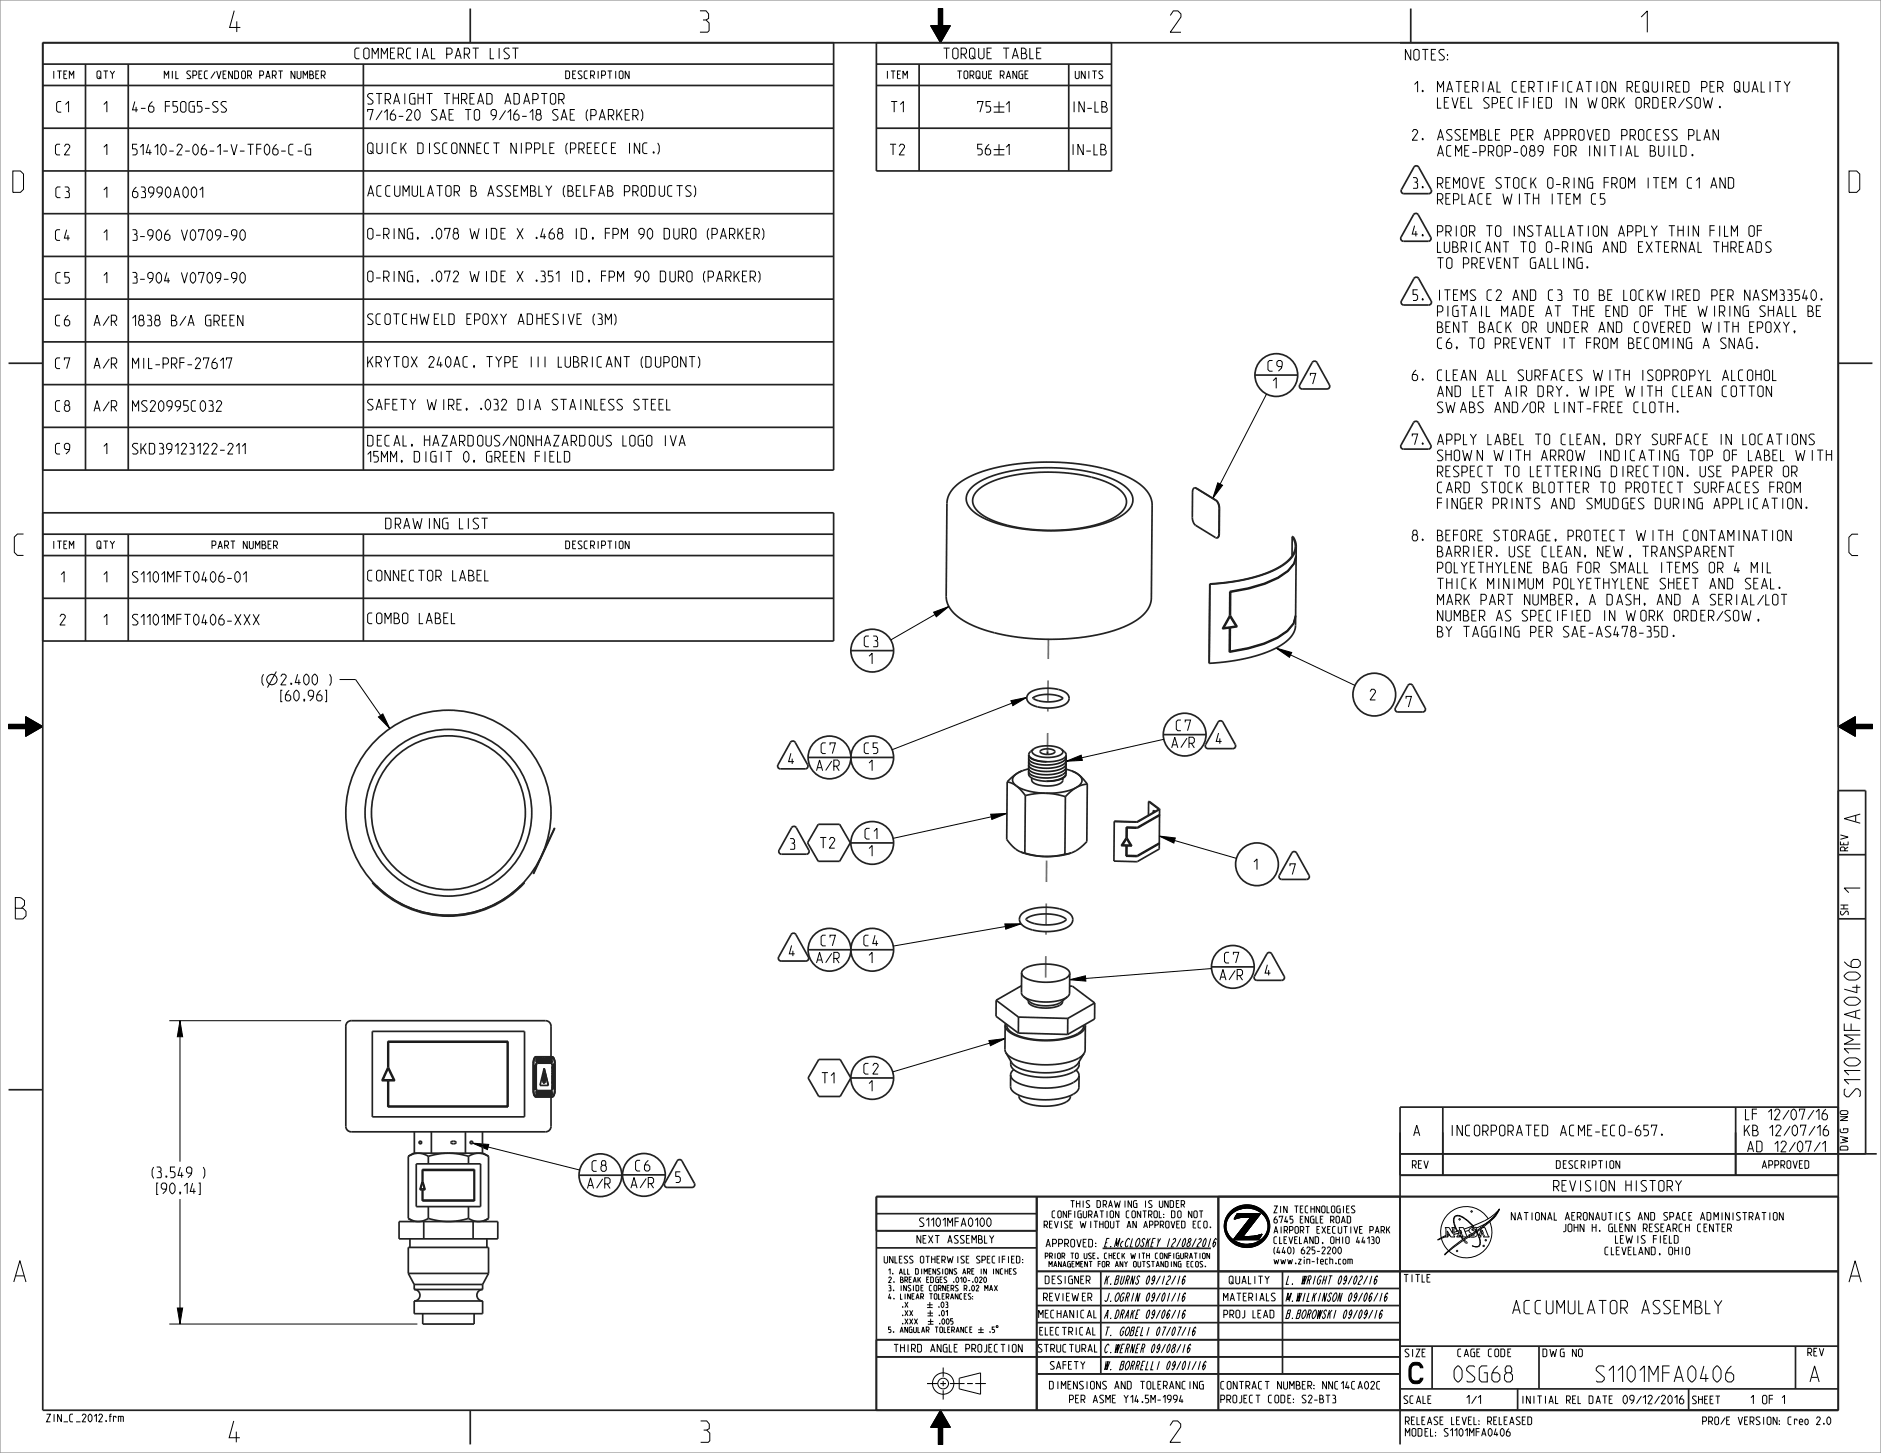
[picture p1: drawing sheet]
<svg xmlns="http://www.w3.org/2000/svg" width="559mm" height="432mm" viewBox="0 0 559 432" stroke-linecap="round" stroke-linejoin="round" font-family="sans-serif">
<defs><g id="words">
<g font-size="8.3">
<text x="68.2" y="9.5">4</text>
<text x="207.9" y="9.6">3</text>
<text x="347.7" y="9.6">2</text>
<text x="487.6" y="9.6">1</text>
<text x="3.8" y="57.2">D</text>
<text x="549.3" y="57.2">D</text>
<text x="4.3" y="165.1">C</text>
<text x="549.3" y="165.1">C</text>
<text x="4.6" y="273.1">B</text>
<text x="4.1" y="381">A</text>
<text x="549.3" y="381">A</text>
<text x="418.6" y="411.2">C</text>
<text x="68.1" y="428.6">4</text>
<text x="208.1" y="428.6">3</text>
<text x="347.6" y="428.6">2</text>
</g>
<g font-size="6.2">
<text x="552.6" y="244.3" transform="rotate(-90 552.6 244.3)">A</text>
<text x="552.6" y="265.8" transform="rotate(-90 552.6 265.8)">1</text>
<text x="552.6" y="328.3" transform="rotate(-90 552.6 328.3)">S1101MFA0406</text>
<text x="432" y="410.7">0SG68</text>
<text x="473" y="410.7">S1101MFA0406</text>
<text x="537.9" y="410.7">A</text>
</g>
<text font-size="5.2" x="450.1" y="390.4">ACCUMULATOR ASSEMBLY</text>
<g font-size="4.1">
<text x="105.4" y="17.5">COMMERCIAL PART LIST</text>
<text x="280.4" y="17.5">TORQUE TABLE</text>
<text x="417.5" y="17.9">NOTES:</text>
<text x="418.9" y="27.4">1.</text>
<text x="427" y="27.4">MATERIAL CERTIFICATION REQUIRED PER QUALITY</text>
<text x="16.9" y="33.3">C1</text>
<text x="30.5" y="33.3">1</text>
<text x="39.4" y="33.3">4-6 F5OG5-SS</text>
<text x="109.2" y="31">STRAIGHT THREAD ADAPTOR</text>
<text x="109.2" y="35.7">7/16-20 SAE TO 9/16-18 SAE (PARKER)</text>
<text x="264.2" y="33.3">T1</text>
<text x="317.7" y="33.3">IN-LB</text>
<text x="427" y="32.1">LEVEL SPECIFIED IN WORK ORDER/SOW.</text>
<text x="418.9" y="41.7">2.</text>
<text x="427" y="41.7">ASSEMBLE PER APPROVED PROCESS PLAN</text>
<text x="16.6" y="46">C2</text>
<text x="30.5" y="46">1</text>
<text x="39.4" y="46">51410-2-06-1-V-TF06-C-G</text>
<text x="109.2" y="45.6">QUICK DISCONNECT NIPPLE (PREECE INC.)</text>
<text x="264.2" y="46">T2</text>
<text x="317.7" y="46">IN-LB</text>
<text x="427" y="46.4">ACME-PROP-089 FOR INITIAL BUILD.</text>
<text x="16.7" y="58.7">C3</text>
<text x="30.5" y="58.7">1</text>
<text x="39.4" y="58.7">63990A001</text>
<text x="109.2" y="58.3">ACCUMULATOR B ASSEMBLY (BELFAB PRODUCTS)</text>
<text x="418.9" y="56">3.</text>
<text x="427" y="56">REMOVE STOCK O-RING FROM ITEM C1 AND</text>
<text x="427" y="60.7">REPLACE WITH ITEM C5</text>
<text x="16.6" y="71.4">C4</text>
<text x="30.5" y="71.4">1</text>
<text x="39.4" y="71.4">3-906 V0709-90</text>
<text x="109.2" y="71">O-RING, .078 WIDE X .468 ID, FPM 90 DURO (PARKER)</text>
<text x="418.9" y="70.2">4.</text>
<text x="427" y="70.2">PRIOR TO INSTALLATION APPLY THIN FILM OF</text>
<text x="427" y="75">LUBRICANT TO O-RING AND EXTERNAL THREADS</text>
<text x="109.2" y="83.7">O-RING, .072 WIDE X .351 ID, FPM 90 DURO (PARKER)</text>
<text x="427" y="79.8">TO PREVENT GALLING.</text>
<text x="16.7" y="84.1">C5</text>
<text x="30.5" y="84.1">1</text>
<text x="39.4" y="84.1">3-904 V0709-90</text>
<text x="418.9" y="89.3">5.</text>
<text x="427" y="89.3">ITEMS C2 AND C3 TO BE LOCKWIRED PER NASM33540.</text>
<text x="427" y="94.1">PIGTAIL MADE AT THE END OF THE WIRING SHALL BE</text>
<text x="16.6" y="96.8">C6</text>
<text x="28" y="96.8">A/R</text>
<text x="39.4" y="96.8">1838 B/A GREEN</text>
<text x="109.2" y="96.4">SCOTCHWELD EPOXY ADHESIVE (3M)</text>
<text x="427" y="98.8">BENT BACK OR UNDER AND COVERED WITH EPOXY,</text>
<text x="427" y="103.6">C6, TO PREVENT IT FROM BECOMING A SNAG.</text>
<text x="16.6" y="109.5">C7</text>
<text x="28" y="109.5">A/R</text>
<text x="39.4" y="109.5">MIL-PRF-27617</text>
<text x="109.2" y="109.1">KRYTOX 240AC, TYPE III LUBRICANT (DUPONT)</text>
<text x="376.7" y="110.3">C9</text>
<text x="418.9" y="113.1">6.</text>
<text x="427" y="113.1">CLEAN ALL SURFACES WITH ISOPROPYL ALCOHOL</text>
<text x="378.2" y="115.4">1</text>
<text x="389.3" y="114.1">7</text>
<text x="427" y="117.9">AND LET AIR DRY. WIPE WITH CLEAN COTTON</text>
<text x="16.6" y="122.2">C8</text>
<text x="28" y="122.2">A/R</text>
<text x="39.4" y="122.2">MS20995C032</text>
<text x="109.2" y="121.8">SAFETY WIRE, .032 DIA STAINLESS STEEL</text>
<text x="427" y="122.6">SWABS AND/OR LINT-FREE CLOTH.</text>
<text x="16.6" y="134.9">C9</text>
<text x="30.5" y="134.9">1</text>
<text x="39.4" y="134.9">SKD39123122-211</text>
<text x="109.2" y="132.6">DECAL, HAZARDOUS/NONHAZARDOUS LOGO IVA</text>
<text x="109.2" y="137.3">15MM, DIGIT 0, GREEN FIELD</text>
<text x="418.9" y="132.2">7.</text>
<text x="427" y="132.2">APPLY LABEL TO CLEAN, DRY SURFACE IN LOCATIONS</text>
<text x="427" y="136.9">SHOWN WITH ARROW INDICATING TOP OF LABEL WITH</text>
<text x="427" y="141.7">RESPECT TO LETTERING DIRECTION. USE PAPER OR</text>
<text x="427" y="146.4">CARD STOCK BLOTTER TO PROTECT SURFACES FROM</text>
<text x="427" y="151.2">FINGER PRINTS AND SMUDGES DURING APPLICATION.</text>
<text x="115.3" y="157.2">DRAWING LIST</text>
<text x="418.9" y="160.7">8.</text>
<text x="427" y="160.7">BEFORE STORAGE, PROTECT WITH CONTAMINATION</text>
<text x="427" y="165.5">BARRIER. USE CLEAN, NEW, TRANSPARENT</text>
<text x="17.8" y="173">1</text>
<text x="30.5" y="173">1</text>
<text x="39.4" y="173">S1101MFT0406-01</text>
<text x="109.2" y="172.6">CONNECTOR LABEL</text>
<text x="427" y="170.3">POLYETHYLENE BAG FOR SMALL ITEMS OR 4 MIL</text>
<text x="427" y="175">THICK MINIMUM POLYETHYLENE SHEET AND SEAL.</text>
<text x="427" y="179.8">MARK PART NUMBER, A DASH, AND A SERIAL/LOT</text>
<text x="17.8" y="185.7">2</text>
<text x="30.5" y="185.7">1</text>
<text x="39.4" y="185.7">S1101MFT0406-XXX</text>
<text x="109.2" y="185.3">COMBO LABEL</text>
<text x="427" y="184.5">NUMBER AS SPECIFIED IN WORK ORDER/SOW,</text>
<text x="427" y="189.3">BY TAGGING PER SAE-AS478-35D.</text>
<text x="256.8" y="192.2">C3</text>
<text x="258.2" y="197.3">1</text>
<text x="83.4" y="203.5">2.400 )</text>
<text x="83.4" y="208.3">[60,96]</text>
<text x="407" y="208">2</text>
<text x="417.7" y="210.1">7</text>
<text x="349.5" y="217.2">C7</text>
<text x="361.3" y="221">4</text>
<text x="234.3" y="227">4</text>
<text x="243.9" y="223.9">C7</text>
<text x="256.8" y="223.9">C5</text>
<text x="348.1" y="222.3">A/R</text>
<text x="242.6" y="229">A/R</text>
<text x="258.2" y="229">1</text>
<text x="257" y="249.3">C1</text>
<text x="234.7" y="252.4">3</text>
<text x="243.7" y="252.1">T2</text>
<text x="258.2" y="254.4">1</text>
<text x="372.5" y="258.4">1</text>
<text x="383.2" y="259.9">7</text>
<text x="243.9" y="281.1">C7</text>
<text x="256.6" y="281.1">C4</text>
<text x="234.5" y="284.1">4</text>
<text x="242.6" y="286.2">A/R</text>
<text x="258.2" y="286.2">1</text>
<text x="363.8" y="286.2">C7</text>
<text x="362.4" y="291.3">A/R</text>
<text x="375.8" y="289.9">4</text>
<text x="244.2" y="321.9">T1</text>
<text x="256.6" y="319.2">C2</text>
<text x="258.2" y="324.3">1</text>
<text x="517.2" y="332.8">LF 12/07/16</text>
<text x="419.8" y="337.5">A</text>
<text x="430.2" y="337.5">INCORPORATED ACME-ECO-657.</text>
<text x="517.2" y="337.5">KB 12/07/16</text>
<text x="188.8" y="348">C6</text>
<text x="518.5" y="342.3">AD 12/07/1</text>
<text x="45.2" y="350">(3.549 )</text>
<text x="174.5" y="353.2">A/R</text>
<text x="175.9" y="348.1">C8</text>
<text x="187.4" y="353.1">A/R</text>
<text x="200.7" y="351.4">5</text>
<text x="461.2" y="354">REVISION HISTORY</text>
<text x="46.6" y="354.8">[90,14]</text>
</g>
<g font-size="3.4">
<text x="327.7" y="370.6">E.McCLOSKEY 12/08/2016</text>
<text x="327.7" y="381.7">K.BURNS 09/12/16</text>
<text x="381.7" y="381.7">L. WRIGHT 09/02/16</text>
<text x="327.7" y="386.8">J.OGRIN 09/01/16</text>
<text x="381.7" y="386.8">M.WILKINSON 09/06/16</text>
<text x="327.7" y="391.8">A.DRAKE 09/06/16</text>
<text x="381.7" y="391.8">B.BOROWSKI 09/09/16</text>
<text x="327.7" y="402">C.WERNER 09/08/16</text>
<text x="327.7" y="396.9">T. GOBELI 07/07/16</text>
<text x="327.7" y="407.1">W. BORRELLI 09/01/16</text>
</g>
<g font-size="3.3">
<text x="272.3" y="364.5">S1101MFA0100</text>
<text x="435.2" y="417.2">1/1</text>
<text x="519.9" y="417.2">1 OF 1</text>
</g>
<g font-size="3">
<text x="15.5" y="23.4">ITEM</text>
<text x="29.1" y="23.4">QTY</text>
<text x="49" y="23.4">MIL SPEC/VENDOR PART NUMBER</text>
<text x="168" y="23.4">DESCRIPTION</text>
<text x="263.1" y="23.4">ITEM</text>
<text x="284.6" y="23.4">TORQUE RANGE</text>
<text x="319.4" y="23.4">UNITS</text>
<text x="15.5" y="163.1">ITEM</text>
<text x="29.1" y="163.1">QTY</text>
<text x="63.2" y="163.1">PART NUMBER</text>
<text x="168" y="163.1">DESCRIPTION</text>
<text x="549" y="252.9" transform="rotate(-90 549 252.9)">REV</text>
<text x="549.1" y="271.9" transform="rotate(-90 549.1 271.9)">SH</text>
<text x="549" y="341.8" transform="rotate(-90 549 341.8)">DWG NO</text>
<text x="419.6" y="347.2">REV</text>
<text x="462.3" y="347.2">DESCRIPTION</text>
<text x="523.8" y="347.2">APPROVED</text>
<text x="449" y="362.6">NATIONAL AERONAUTICS AND SPACE ADMINISTRATION</text>
<text x="272.6" y="369.5">NEXT ASSEMBLY</text>
<text x="310.7" y="370.6">APPROVED:</text>
<text x="464.4" y="366">JOHN H. GLENN RESEARCH CENTER</text>
<text x="479.9" y="369.5">LEWIS FIELD</text>
<text x="476.8" y="372.9">CLEVELAND, OHIO</text>
<text x="311.3" y="381.5">DESIGNER</text>
<text x="365.2" y="381.5">QUALITY</text>
<text x="417.1" y="381">TITLE</text>
<text x="311.3" y="386.6">REVIEWER</text>
<text x="363.5" y="386.6">MATERIALS</text>
<text x="309.7" y="391.7">MECHANICAL</text>
<text x="364.4" y="391.7">PROJ LEAD</text>
<text x="265.6" y="401.8">THIRD ANGLE PROJECTION</text>
<text x="309.7" y="396.8">ELECTRICAL</text>
<text x="309.7" y="401.8">STRUCTURAL</text>
<text x="312.8" y="406.9">SAFETY</text>
<text x="417.2" y="403.2">SIZE</text>
<text x="433.3" y="403.2">CAGE CODE</text>
<text x="458.4" y="403.2">DWG NO</text>
<text x="537.1" y="403">REV</text>
<text x="311.8" y="412.8">DIMENSIONS AND TOLERANCING</text>
<text x="362.7" y="412.8">CONTRACT NUMBER: NNC14CA02C</text>
<text x="317.1" y="416.9">PER ASME Y14.5M-1994</text>
<text x="362.7" y="416.9">PROJECT CODE: S2-BT3</text>
<text x="417.1" y="417.1">SCALE</text>
<text x="452" y="417.1">INITIAL REL DATE 09/12/2016</text>
<text x="502.8" y="417.2">SHEET</text>
<text x="13.8" y="422.5">ZIN_C_2012.frm</text>
<text x="417.5" y="423.4">RELEASE LEVEL:RELEASED</text>
<text x="504.4" y="423.4">PRO/E VERSION: Creo 2.0</text>
<text x="417.5" y="426.8">MODEL: S1101MFA0406</text>
</g>
<g font-size="2.6">
<text x="318.6" y="358.8">THIS DRAWING IS UNDER</text>
<text x="310.7" y="364.9">REVISE WITHOUT AN APPROVED ECO.</text>
<text x="312.3" y="361.9">CONFIGURATION CONTROL: DO NOT</text>
<text x="378.5" y="360.4">ZIN TECHNOLOGIES</text>
<text x="378.5" y="363.5">6745 ENGLE ROAD</text>
<text x="378.5" y="366.5">AIRPORT EXECUTIVE PARK</text>
<text x="378.5" y="369.6">CLEVELAND, OHIO 44130</text>
<text x="262.7" y="375.3">UNLESS OTHERWISE SPECIFIED:</text>
<text x="378.5" y="372.6">(440) 625-2200</text>
<text x="378.5" y="375.7">www.zin-tech.com</text>
</g>
<g font-size="2.1">
<text x="315.3" y="374">PRIOR TO USE, CHECK WITH CONFIGURATION</text>
<text x="316.3" y="376.5">MANAGEMENT FOR ANY OUTSTANDING ECOS.</text>
<text x="264" y="378.7">1. ALL DIMENSIONS ARE IN INCHES</text>
<text x="264" y="381.2">2. BREAK EDGES .010-.020</text>
<text x="264" y="383.6">3. INSIDE CORNERS R.02 MAX</text>
<text x="264" y="386.1">4. LINEAR TOLERANCES:</text>
<text x="267.8" y="388.6">.X</text>
<text x="267.8" y="391.1">.XX</text>
<text x="267.8" y="393.5">.XXX</text>
<text x="293.8" y="396">.5</text>
</g>
</g></defs>
<g fill="none" stroke="#000" stroke-width=".3">
<path d="M278.8 2.5h1.2v5.1h2.3l-2.9 5.1-2.9-5.1h2.3zM290.4 30.8v-.6h1.6l-.9 3.1M294.3 30.2h-1.4v1.3h.9l.5 .5v.9l-.5 .4h-.9M295.2 31.8h3.2M295.2 33.3h3.2M296.8 30.2v3.1M298.9 31.1l.9-.9v3.1M291.8 42.9h-1.4v1.3h.9l.5 .5v.9l-.5 .4h-.9M293.8 42.9l-.6 .6-.5 .9v1.2l.5 .4h.6l.5-.4v-.9l-.5-.5h-.9M295.2 44.4h3.2M295.2 46h3.2M296.8 42.9v3.1"/>
<path d="M298.9 43.8l.9-.9v3.1M531.6 95.6l-.9 1.4M533 98.4h.2l-.1 .3zM533.2 98.5l-.2 .5M376.3 117.1l-16 31M526.3 114.7v3.2l-1.6-3.2v3.2M540.7 133.7v3.2M542.5 133.7v3.2M542.5 135.1h1.6M544.1 133.7v3.2M361.8 143.5l1.4 .7-2.9 3.9zM82.1 199.6l-2.7 4.7"/>
<path d="M277.4 181.9l4.5-1.7-3.7 3.1zM281.9 180.2l-17.3 10M379.1 192.6l4.6 1.3-.6 1.4zM379.1 192.6l23.4 11.1M522.3 184.1l.2 .1-.1 .2zM522.5 184.2l-.2 .6M2.5 215.3h5.1v-2.3l5.1 2.9-5.1 2.9v-2.3h-5.1zM78.3 200.4l-.5 .9v1.6l.5 .9M100.9 201.9h4.7l10.2 14.6M112.4 213.1l1.3-.9 2.1 4.3zM300.3 208.2l4.7-1-4.1 2.5zM305 207.2l-40 15.6"/>
<path d="M345.7 219.7l-29 6.5M546.1 215.9l5.1-2.9v2.3h5.1v1.2h-5.1v2.3zM316.7 226.2l4.5-1.8 .3 1.6zM294.3 242l4.8-.3-4.4 1.8zM299.1 241.7l-33.8 7.4M344.4 248.5l4.8 .5-.5 1.5zM344.4 248.5l22.9 6.6M298.5 274.6l4.8-.1-4.5 1.6zM303.3 274.5l-37.9 6.7M317.8 291.2l4.7-1.2 .1 1.6zM359.9 287.8l-42.1 3.4M50.3 303.3h51"/>
<path d="M53.5 303.3l.8 4.8h-1.6zM53.5 303.3v41.9M293.8 309.2l4.8-.6-4.4 2.2zM298.6 308.6l-33.4 9.9M140.4 339.7l4.8 .4-.4 1.5zM140.4 339.7l31.8 8M547 330.1h1.6l.4 .3v.5l-.4 .3h-1.6l-.3-.3v-.5zM53.5 356.3v37.2M366.2 359.4a6.7 6.7 0 0 1 7.5-.7 6.7 6.7 0 0 1 3.4 6.6 1.72 1.72 0 0 1-1.2 1.8 5.1 5.1 0 0 0-3.2-7.7 11.8 11.8 0 0 0-6.5 0zM445.5 359.3a17.2 17.2 0 0 1-7.9 5M445.5 359.3a12 12 0 0 1-6.9 5.7M445.5 359.3a21.6 21.6 0 0 1-6.9 6.5"/>
<path d="M445.5 359.3a10.3 10.3 0 0 1-4.1 4.8l-2.6 2M310.5 373.3h.6l.3-.2v-.5l-.3-.2h-.6v1.6M311.6 376.5v-1.6l.5 .9 .5-.9v1.6M311.8 373.3h.6l.2-.2v-.5l-.2-.2h-.6v1.6M312.2 373.3l.4 .7M313 376.5l.5-1.6 .5 1.6M313.2 376.1h.6M313.4 372.4v1.6M314.2 372.6l.2-.2 .6 .2v1.2l-.2 .2-.6-.2zM315.3 374.9v1.6l-.8-1.6v1.6M354.5 374.9h-.5l-.2 .2v1.2l.2 .2h.5M355.4 374.9l.6 .2v1.2l-.2 .2-.6-.2v-1.2z"/>
<path d="M356.5 372.4v1.6M357.2 372.6l.3-.2 .6 .2v1.2l-.3 .2-.6-.2zM357.3 375l-.6-.1-.2 .2v.2l.8 .8-.2 .4-.6-.1M358.1 376.2v.2zM359.3 372.4v1.6l-.8-1.6v1.6M363.7 364.4l.5-.4 .1 1.2 .5 1.5-.4 .5-.5-1.4zM364.1 362.1l1-.4-.6 1.1-.3 1.2-.5 .4zM364.4 367.2l.4-.5 1.1 1.4-.4 .6zM364.9 360.8l1.7-.6-1.5 1.5-1 .4zM365.4 360.2a6.7 6.7 0 0 1 8-1.5 6.7 6.7 0 0 1 3.6 7.2 6.8 6.8 0 0 1-7.6 4.8 6.8 6.8 0 0 1-5.7-6.9 6.2 6.2 0 0 1 1.7-3.6zM365.5 360.1l.7-.7 3.8-.4a6.8 6.8 0 0 0-3.4 1.2l-1.7 .6zM365.8 360.8l.2-.2a6.4 6.4 0 0 1 10.7 3.5l-.1 1.3-.5 1.3-1.7 1.8a6.4 6.4 0 0 1-10.2-3.8l.4-2.1z"/>
<path d="M365.9 368.1l2.3 1.3-1.1 .5-1.6-1.2zM366.5 368.3v.1M366.5 368.4h7.5zM366.5 368.4h7.4zM366.5 368.4h7.4M366.7 362.2v.1M366.8 362h.1M366.9 361.7h2l-2.2 .6zM366.9 361.7h2zM366.9 361.7h.1M367 361.7h3.2zM367 361.7h.1"/>
<path d="M367.1 369.9l1.1-.5a18.1 18.1 0 0 0 5.7 .5 7.2 7.2 0 0 1-6.8 0zM367.1 367.5h3.8l3.8-.4-.7 1.3h-7.5zM367.1 367.5h2.2zM367.1 367.5h.1M367.2 367.4h2.1zM367.2 367.4h.1M367.4 367.1h.1M367.4 360.8h7l-1.2 1.5h-2.1l.4-.6h-4.5zM367.5 360.8h6.9zM367.5 360.8h6.9M367.5 360.8h.1M367.5 360.8l-.8 1.4"/>
<path d="M367.7 366.8h.1M367.8 362l-1.1 .3M367.8 362h.1M368.9 361.7l-1.1 .3M368.9 361.7h.1M369.3 367.4v.1M369.3 367.4h.1M369.3 367.5h.1M369.3 367.5h1.6M369.5 367.1h.1M369.7 366.8h.1M370.2 361.7h-1.3"/>
<path d="M370.2 361.7h.1M370.2 361.7h1.3M370.9 367.5h.1M370.9 369.8a6.3 6.3 0 0 0 5-2.7l.9-.4-.5 .9a6.6 6.6 0 0 1-2.4 2.3zM371.1 362.3h2.1l-3.9 5.1h-2.1zM371.1 362.3h.1M371.4 362h.1M371.5 361.7h.1M371.6 361.7l-5.1 6.6M372.4 367.4l-1.5 .1M372.4 367.4h.1M373.2 362.3h.1"/>
<path d="M373.5 362h.1M373.6 361.7h.1M373.7 361.7h.1M373.8 367.1l-1.4 .3M373.8 367.1l1.1-.2-.2 .2zM373.8 367.1h.1M374 368.4h-.1M374 368.3h.1M374.4 360.8l-5.1 6.6M374.4 360.8h.1M374.5 367.5h.1M374.6 367.4l-.1 .1"/>
<path d="M374.6 367.4h.1M374.6 366.9h.3zM374.6 366.9l.3-.1zM374.9 366.8h.1M374.7 367.1h.1M374.8 366.8h.1M374.8 366.8l-1 .3M374.9 366.8l-.9 1.6M377.1 379.2l-.7 1M428.2 368l1 2.3 1.1 1.4M429.3 364.8h1.2l1 1.7v-1.4l-.2-.3h.9l-.3 .3v2.2l.3 .3h-1.2l-1.1-1.8v1.5l.3 .3h-1l.4-.3v-2.2zM429.6 367.1l-2.5 1.3 2.2-.8"/>
<path d="M430.5 366.7l-.6 .3M430.7 367.1l-.7 .2M431.5 366.4h-.1M432.6 371.8l.3-.3 .3 .3-.3 .3zM433 365.9a4.6 4.6 0 0 1-.8-4.3 2.92 2.92 0 0 1 3.5 1l2.1 2.2a.98 .98 0 0 0-1.4 .6 .98 .98 0 0 0 .9 1.2M433.3 366.5l-1.4 .3M433.3 362.4l.3-.3 .3 .3-.3 .3zM433.5 365.8l-1.6 .4M433.5 367l-.1 .3 .2 .3h-.9l.3-.3 .7-2.2-.3-.3h1.4l1.1 2.7M433.5 367h.1M433.5 367l1.1 1.3M433.9 365.5l.4 1h-.7z"/>
<path d="M433.9 365.6h.1M434.2 366.3l-.5 .1M435 368.5l.8 .7v.3l-.4-.2-.6-.7M435.3 362.2l1.4 1.2 1.3 1.4 .5-.1 .1 .8-.2-.1 1 1.9 .6-2.1M435.3 362.2a2.32 2.32 0 0 0-3.3-.5l-.2 1.6 1.1 2.6M435.3 362.2h.1M435.8 367.6h-1.5l.3-.3-.1-.3h-.8l1 1.2M436.4 365.6l-1.2 .4M436.7 367.1l-.3-.2v.3M436.9 360l.3-.3 .3 .3-.3 .3zM437.5 364.3l-2.6 1M437.7 366.8l.2 .2-.1 .2h-.8"/>
<path d="M437.9 365.2l-.6 .2M438.5 365.9l-5.7 3.7-3.6 3.1v.3l1.3-1.2M438.6 366.2a.97 .97 0 0 1 0 1.2 .97 .97 0 0 1-1.1 .3l-.7-.2-.3 .3v-.2M438.7 366.1l-5 3.2-3.2 2.5M440 364.8l-.1 .1M440.3 365.5l.4 1h-.7zM440.5 364.8h.6l1 2.5 .3 .3h-1.7l.3-.3-.1-.3h-1l-.1 .3 .2 .3h-.5l.2 .9a1.42 1.42 0 0 1-.3 1.8 1.42 1.42 0 0 1-1.8 0l-.3-.1a1.45 1.45 0 0 0 2.3-.5l-.1-1.5-.2-.6h-.2l.2-.2-.6-1.3a.89 .89 0 0 0-1.4-.8l.1 .3 .9 .4M440.8 370l.3 .3-.3 .3-.3-.3zM441.4 368.3l.3 .3-.3 .3-.3-.3zM442.1 362.2a7.6 7.6 0 0 0-9.4-3.1 7.6 7.6 0 0 0-4.5 8.7M442.6 363.1a7.6 7.6 0 0 1-2.6 9.3 7.6 7.6 0 0 1-9.5-.6M50.3 393.5h73.7"/>
<path d="M52.7 388.7h1.6l-.8 4.8zM264.7 394.4h-.7v.7h.4l.3 .2v.5l-.3 .2h-.4M265.4 395.7l.1 .2zM267.4 396l.5-1.6 .4 1.6M267.5 395.5h.7M269.6 394.4v1.6l-.8-1.6v1.6M270.9 394.4h-.6l-.2 .2v1.2l.2 .2h.6v-.9h-.3M271.4 394.4v1.4l.2 .2 .6-.2v-1.4M272.7 394.4v1.6h.6M273.8 396l.4-1.6 .5 1.6M273.9 395.5h.6M275.2 395.3h.6l.2-.2v-.5l-.2-.2h-.6v1.6"/>
<path d="M275.4 387.8h1.7M275.4 388.6h1.7M275.5 390.2h1.7M275.5 391.1h1.7M275.5 395.3l.5 .7M275.6 392.7h1.7M275.6 393.5h1.7M276.2 386.9v1.7M276.4 389.4v1.7M276.5 391.9v1.6M277.8 394.4h.9M278.2 394.4v1.6"/>
<path d="M278.9 388.3l.1 .2zM279 390.8l.1 .2zM279.1 393.3l.1 .2zM279.2 394.6l.2-.2 .6 .2v1.2l-.2 .2-.6-.2zM279.7 387.2l.4-.3 .3 .5v.7l-.3 .5-.5-.5zM279.9 392.1l.4-.2 .3 .5v.7l-.3 .4-.5-.4zM280.1 389.4l.4 .5v.7l-.3 .5-.5-.5v-.7zM280.5 394.4v1.6h.6M280.9 386.9h.4l.2 .3-.2 .4M281 389.9l.5-.5v1.7M281.1 387.6l.5 .3v.6l-.7 .1M281.2 392.1l.4-.2 .3 .5v.7l-.3 .4-.5-.4z"/>
<path d="M281.5 395.1h.5M282.3 394.4h-.8v1.6h.8M282.7 395.3h.6l.2-.2v-.5l-.2-.2h-.6v1.6M283.1 395.3l.4 .7M283.1 391.9h-.7v.7h.5l.2 .2v.5l-.2 .2h-.5M284 396l.5-1.6 .5 1.6M284.2 395.5h.6M286.3 394.4v1.6l-.9-1.6v1.6M287.4 394.4h-.4l-.3 .2v1.2l.3 .2h.4M288.1 395.1h.5M288.8 394.4h-.7v1.6h.7M290.6 396h1.6"/>
<path d="M290.6 395.2h1.6M291.4 394.4v1.6M308.6 391.7v-2.3l.6 1.3 .7-1.3v2.3M309.5 399.7l-.8-.2-.3 .4v.3l1.1 1v.3l-.3 .3-.8-.2M310 385.6h.8l.4-.3v-.7l-.4-.3h-.8v2.3M363.6 390.7h.8l.3-.4v-.6l-.3-.3h-.8v2.3M378.8 384.5l-.8-.2-.3 .3v.4l1.1 .9-.3 .7-.8-.2M275.4 411.2h3.2M279.4 411.2h1.6M279.4 419.1l2.9 5.1h-2.3v5.1h-1.2v-5.1h-2.3zM280.2 406.4v2.8M280.2 410.4v1.6"/>
<path d="M280.2 413.1v2.8M282.2 411.2h4.3M285 409.6l6.3-1.6v6.3l-6.3-1.6zM287.3 411.2h1.6M289.7 411.2h3.2M469.3 400.9h.4l.4 .3v1.7l-.4 .3h-.4l-.4-.3v-1.7z"/>
<circle cx="80.7" cy="201.9" r="1.56"/>
<circle cx="280.2" cy="411.2" r="3.2"/>
<circle cx="280.2" cy="411.2" r="1.59"/>
</g>
<g fill="#000">
<path d="M278.8 2.5h1.2v5.1h2.3l-2.9 5.1-2.9-5.1h2.3zM361.8 143.5l1.4 .7-2.9 3.9zM277.4 181.9l4.5-1.7-3.7 3.1zM379.1 192.6l4.6 1.3-.6 1.4zM2.5 215.3h5.1v-2.3l5.1 2.9-5.1 2.9v-2.3h-5.1zM112.4 213.1l1.3-.9 2.1 4.3zM300.3 208.2l4.7-1-4.1 2.5zM546.1 215.9l5.1-2.9v2.3h5.1v1.2h-5.1v2.3zM316.7 226.2l4.5-1.8 .3 1.6zM294.3 242l4.8-.3-4.4 1.8zM344.4 248.5l4.8 .5-.5 1.5zM298.5 274.6l4.8-.1-4.5 1.6z"/>
<path d="M317.8 291.2l4.7-1.2 .1 1.6zM53.5 303.3l.8 4.8h-1.6zM293.8 309.2l4.8-.6-4.4 2.2zM140.4 339.7l4.8 .4-.4 1.5zM365.5 360.1l.7-.7 3.8-.4a6.8 6.8 0 0 0-3.4 1.2l-1.7 .6zM366.2 359.4a6.7 6.7 0 0 1 7.5-.7 6.7 6.7 0 0 1 3.4 6.6 1.72 1.72 0 0 1-1.2 1.8 5.1 5.1 0 0 0-3.2-7.7 11.8 11.8 0 0 0-6.5 0zM363.7 364.4l.5-.4 .1 1.2 .5 1.5-.4 .5-.5-1.4zM364.1 362.1l1-.4-.6 1.1-.3 1.2-.5 .4zM364.4 367.2l.4-.5 1.1 1.4-.4 .6zM364.9 360.8l1.7-.6-1.5 1.5-1 .4zM365.9 368.1l2.3 1.3-1.1 .5-1.6-1.2zM367.5 360.8h6.9z"/>
<path d="M371.1 362.3h2.1l-3.9 5.1h-2.1zM366.9 361.7h2l-2.2 .6zM366.9 361.7h2zM367.2 367.4h2.1zM367.1 367.5h2.2zM367.1 369.9l1.1-.5a18.1 18.1 0 0 0 5.7 .5 7.2 7.2 0 0 1-6.8 0zM367 361.7h3.2zM367.1 367.5h3.8l3.8-.4-.7 1.3h-7.5zM366.5 368.4h7.4zM366.5 368.4h7.5zM367.4 360.8h7l-1.2 1.5h-2.1l.4-.6h-4.5zM374.6 366.9l.3-.1z"/>
<path d="M373.8 367.1l1.1-.2-.2 .2zM374.6 366.9h.3zM370.9 369.8a6.3 6.3 0 0 0 5-2.7l.9-.4-.5 .9a6.6 6.6 0 0 1-2.4 2.3zM52.7 388.7h1.6l-.8 4.8zM279.4 419.1l2.9 5.1h-2.3v5.1h-1.2v-5.1h-2.3z"/>
</g>
<g fill="none" stroke="#222" stroke-width=".51">
<path d="M12.7 12.7h533.4v406.4h-533.4zM12.7 19.1h234.9M25.4 19.1v120.6M38.1 19.1v120.6M107.9 19.1v120.6M139.7 2.5v10.2M247.6 12.7v127h-234.9M260.3 12.7v38.1h69.9v-38.1M260.3 19.1h69.9M273 19.1v31.7M317.5 19.1v31.7M419.1 2.5v10.2"/>
<path d="M12.7 38.1h234.9M12.7 25.4h234.9M260.3 38.1h69.9M260.3 25.4h69.9M12.7 50.8h234.9M420.2 49.5l.8-.2 .5 .4 3.7 6.6v.6l-.2 .5-.5 .2h-7.4l-.7-.4-.1-.9zM12.7 63.5h234.9M12.7 76.2h234.9M420.1 63.6l.8-.1 .4 .3 3.7 6.7 .1 .5-.3 .5-.5 .2h-7.4l-.7-.4v-.8zM12.7 88.9h234.9M420.2 82.6l.8-.2 .5 .4 3.7 6.6v.6l-.2 .5-.6 .1h-7.4l-.7-.4v-.8zM2.5 107.9h10.2"/>
<path d="M12.7 101.6h234.9M12.7 114.3h234.9M372.8 111.5h12.7M390 107.5l.8-.1 .4 .3 3.7 6.7 .1 .5-.3 .5-.5 .2h-7.4l-.7-.4v-.8zM546.1 107.9h10.2M12.7 127h234.9M420.1 125.4l.8-.2 .4 .4 3.7 6.7 .1 .5-.3 .5-.5 .2h-7.4l-.7-.4v-.8zM12.7 152.4h234.9v38.1h-234.9M12.7 158.8h234.9M25.4 158.8v31.7M38.1 158.8v31.7M107.9 158.8v31.7"/>
<path d="M281.3 149.6a7.8 7.8 0 0 1 4.1-6.4 43.6 43.6 0 0 1 21.3-5.7 59.4 59.4 0 0 1 28.9 4.5 10.7 10.7 0 0 1 6.6 7.2l.1 .9M12.7 165.1h234.9M12.7 177.8h234.9M281.1 177.2a8.7 8.7 0 0 0 5 7.2 43.1 43.1 0 0 0 18.4 5.2 64.4 64.4 0 0 0 29.6-3.4 12.7 12.7 0 0 0 7.6-6.6l.3-1.9M252.8 193.3h12.7M345.6 218.3h12.7M362 214.4l.9-.2 .4 .4 3.7 6.7 .1 .5-.3 .5-.5 .2h-7.4l-.7-.4v-.8zM418.4 203.5l.8-.1 .5 .3 3.7 6.7 .1 .5-.3 .5-.5 .2h-7.4l-.7-.4v-.8zM235 220.4l.8-.1 .4 .3 3.7 6.7 .1 .5-.3 .5-.5 .2h-7.4l-.7-.4v-.8zM240.1 225.1h25.4M341.2 238.2h.2l3.1 2.3M341.2 238.2l3 2.2"/>
<path d="M341.2 238.2v4.1M546.1 234.9h8.1v108M235.3 245.8l.8-.2 .5 .4 3.7 6.6 .1 .6-.3 .5-.5 .1h-7.4l-.7-.4v-.8zM243.1 245h6.3l3.2 5.5-3.2 5.5h-6.3l-3.2-5.5zM252.8 250.5h12.7M344.2 240.4h.1M344.2 240.5l-6.4 3.7-6.8-.1M344.5 240.5l-.1 11.8-6.6 3.7-6.9-.1 .1-11.8M344.5 240.5l-6.6 3.8-6.9-.2M383.9 253.3l.9-.2 .4 .4 3.7 6.6 .1 .6-.3 .5-.5 .1h-7.4l-.7-.4v-.8zM546.1 254h8.1M235.2 277.5l.8-.1 .4 .3 3.7 6.7 .1 .5-.2 .5-.6 .2h-7.4l-.7-.4v-.8z"/>
<path d="M546.1 273h8.1M240.1 282.2h25.4M295.9 297.3v4.7l6.6 5M295.9 297.3l6.7 5M303.5 292.9l-7.6 4.4M317.8 293l.8 .1 6.6 5M325.2 298.1v4.7l-8 4.6M325.2 298.1l-8 4.6M359.9 287.3h12.7M376.5 283.2l.9-.1 .4 .4 3.7 6.6 .1 .6-.3 .4-.5 .2h-7.4l-.7-.4v-.8zM163.7 314.1v-9.2l-.2-.8-1-.7-58.2-.1-.8 .2-.7 1-.1 30.3 .3 .8 .9 .7h58.6l1-.7 .2-.8v-8.8M243.2 314.8h6.4l3.2 5.5-3.2 5.5h-6.4l-3.1-5.5z"/>
<path d="M298.7 304.1l-.1 .6a3.4 3.4 0 0 0 2.6 2.8 25.7 25.7 0 0 0 19.4-.3l1.5-1.3 .3-.7v-.8M299.1 304.4a2.94 2.94 0 0 0 2.2 2.9 24.5 24.5 0 0 0 18.9-.2l1.4-1.1 .3-1.3M302.5 307l14.7 .4M302.6 302.3l14.6 .4M302.6 302.3l-.1 4.7M317.2 302.7v4.7M2.5 323.8h10.2M123.1 336.4v6.3M128.2 336.4v6.3M138.3 336.4v6.3M143.3 336.4v6.3M252.8 320.3h12.7"/>
<path d="M428.6 329v20.2M515.6 329v20.2M546.1 329h-130.2v100.3M123.7 345.9h19.1v12.7h-19.1zM172 349.2h12.7M184.9 349.2h12.7M201.4 344.8l.8-.2 .4 .4 3.7 6.7 .1 .5-.3 .5-.5 .2h-7.4l-.7-.4v-.8zM308 355.6v63.5M361.9 355.6v63.5M415.9 342.9h141.6M415.9 349.2h130.2M546.1 355.6h-285.8v63.5"/>
<path d="M118.5 363h29.4v5.2h-29.4zM121.3 370.7h23.8M121.8 368.2v2.5M125.9 363v5.2M140.5 363v5.2M144.6 368.2v2.5M260.3 365.8h47.7M260.3 360.7h47.7M260.3 370.8h47.7M308 377.8h238.1M327 377.8v30.5M327.6 371h32.1"/>
<path d="M381 377.8v30.5M260.3 398.1h155.6M308 393.1h107.9M308 388h107.9M308 382.9h107.9M139.7 419.1v10.2M260.3 403.2h155.6M308 408.3h107.9M415.9 412.7h130.2M415.9 400h130.2M425.4 400v12.7M450.8 412.7v6.4"/>
<path d="M457.2 400v12.7M501.6 412.7v6.4M533.4 400v12.7"/>
<circle cx="379.2" cy="111.5" r="6.4"/>
<circle cx="259.1" cy="193.3" r="6.4"/>
<circle cx="351.9" cy="218.3" r="6.4"/>
<circle cx="408.3" cy="206.4" r="6.4"/>
<circle cx="246.4" cy="225.1" r="6.4"/>
<circle cx="259.1" cy="225.1" r="6.4"/>
<circle cx="133.2" cy="241.5" r="30.5"/>
<circle cx="259.1" cy="250.5" r="6.4"/>
<circle cx="373.4" cy="256.8" r="6.4"/>
<circle cx="246.4" cy="282.2" r="6.4"/>
<circle cx="259.1" cy="282.2" r="6.4"/>
<circle cx="366.2" cy="287.3" r="6.4"/>
<circle cx="259.1" cy="320.3" r="6.4"/>
<circle cx="178.4" cy="349.2" r="6.4"/>
<circle cx="191.3" cy="349.2" r="6.4"/>
</g>
<path d="M0 0h558.8v431.8h-558.8z" fill="none" stroke="#7d7d7d" stroke-width=".3"/>
<path d="M311.3 208.6l.2-18.6M311.2 224.2l.1-13.8M310.8 274.9l.1-20.4M310.6 290.5l.1-13.7" fill="none" stroke="#717171" stroke-width=".51" stroke-dasharray="6.4 6.4" stroke-linecap="butt"/>
<!-- layer: 003_AXES_OTHER -->
<g fill="none" stroke="#222" stroke-width=".51">
<path d="M281.3 149.6l-.2 27.6M288.7 144.8a21.5 21.5 0 0 1 11.2-4.7 56.5 56.5 0 0 1 30.9 2.4 9.5 9.5 0 0 1 5.6 5 5.4 5.4 0 0 1-3.2 5.7 33.5 33.5 0 0 1-15.3 4.3 49.7 49.7 0 0 1-26.6-4 6.6 6.6 0 0 1-4.2-5.7l.6-1.7zM290.5 145.7a19.8 19.8 0 0 1 10.3-4.4 52.1 52.1 0 0 1 28.5 2.2 8.8 8.8 0 0 1 5.2 4.7 4.9 4.9 0 0 1-3 5.3 33.5 33.5 0 0 1-16.3 4 42.8 42.8 0 0 1-22.9-4.1 5.3 5.3 0 0 1-3.3-5.4l.6-1.2zM342.3 150.1l-.3 27.6M354.9 145l-.5 .4-.1 .7-.1 7.7 .3 1.4 .7 .9 6.3 3.7M354.9 145l6.3 3.7 .7 .9 .3 1.4-.1 7.7-.1 .7-.4 .4M354.9 145h.1M354.9 145l6.4 3.7 .7 .9 .3 1.4-.1 7.7-.2 .7-.4 .4M361.6 159.8h-.1M383.9 159.5h.2l.6 1 .4 1.9M383.9 159.5l.8 1.8a5.7 5.7 0 0 1-2.8 5.9 36.7 36.7 0 0 1-17.3 5.8l-5.2 .5M383.9 159.5l-.1 5.7"/>
<path d="M359.4 173.5l-.2 23.6M385.1 162.4l-.2 23.5a8.1 8.1 0 0 1-4.9 6.2 48.6 48.6 0 0 1-20.8 5M385.1 162.4a8.1 8.1 0 0 1-4.9 6.2 47 47 0 0 1-20.8 4.9M359.2 197v.1M305.7 206l1.1-.7 1.9-.6 2.3-.2 2.1 .1 2 .5 1.4 .7 .9 .9 .2 1-.7 1.3-1.7 .9-2.8 .5-2.9-.1-2.4-.6-1.6-1-.4-.7-.1-.7zM306.9 207.4l1.7-.7 2.7-.3 2.7 .3 1.8 .8-1.7 .8-2.7 .3-2.8-.3zM164.7 246.1l-6.2 13.6zM110.8 262.2l-.2 .2a30.7 30.7 0 0 0 45.2 0l-.2-.2M111.8 263.2a30.5 30.5 0 0 0 42.8 0M303.5 271.6l1.6-1 2.4-.7 2.5-.3 3 .2 2.4 .5 1.9 .8 1.1 1.1 .3 1.3-.3 .9-.6 .7-2.1 1.1-3.6 .6-3.5-.1-3-.7-2-1.2-.6-.8-.1-.8 .1-.8zM305 273l.9-.6 1.5-.5 3.7-.3 3.6 .5 1.3 .6 .7 .6-.7 .6-1.5 .5-4 .5-4-.7-1.4-.7-.3-.3zM110.6 306.5h45.2v25.4h-45.2z"/>
<path d="M158.5 316v8.1M158.6 317.6v.1M158.6 317.7l.5 .3M158.6 319.7v.8l.5-.1M158.6 319.7l.2 .2M158.6 319.7h.1M158.7 318.9l-.1 .7 .5-.1M158.8 319l-.1 .3h.4M158.8 319h.1M158.8 318.8l-.1 .1M158.8 319l.1 .1M158.8 318.8l.1 .3"/>
<path d="M158.8 319.9h.1M158.8 319.8v.1M158.9 319.9v.3M158.9 319.1v.2M158.9 319.9v.1M158.9 319.1h.1M159 317.5v.3M159 317.5l-.2 .2 .2 .1M159 317.5l.1 .4M159 316.2l.1 .4-.1-.4M159 316.2h.1M159 319.7l.1 .3v-.3"/>
<path d="M159 319.7h.1M159 318l.1 .1M159 316.2l.2 1.3M159.1 319.7h-.1M159.1 319.7h.1M159.1 319.7l.1 .8M159.1 318l.1 .1M159.1 318.3l-.5-.1v.4l.5-.1M159.1 319.5h.1M159.1 318.5h.1M159.1 316.9h.1M159.1 318.9l-.2 .2"/>
<path d="M159.1 317.9h.1M159.1 316.8l-.5-.2v.5l.5-.2M159.1 317.3l-.5 .3M159.1 316.9v.2M159.1 319.5v.1M159.1 316.7v.1M159.1 318.3h.1M159.1 319.3h.1M159.1 318.5v.1M159.1 317.4h.1M159.1 316.7h.1M159.1 317.4l-.1 .1"/>
<path d="M159.1 317.2v.1M159.1 318.7v.2M159.1 317.4v.1M159.1 317.4l.1 .1M159.1 319.2v.1M159.1 318.7h.1M159.1 318.2v.1M159.1 317.8h.1M159.1 317.1v.1M159.1 319.6h.1M159.1 319.2h.1M159.1 318.6h.1"/>
<path d="M159.1 318.1h.1M159.1 317.5h.1M159.1 317.1h.1M159.1 319.5l.1 .1M159.2 318.3h-.1M159.2 319.3h-.1M159.2 318.5v.1M159.2 317.2l-.1 .1M159.2 318.7l-.1 .2M159.2 319.2v.1M159.2 318.2v.1M159.2 317.8l-.1 .1"/>
<path d="M159.2 317.8v1.1l-.2 .3M159.2 319.2v.4M159.2 314.1l-.6 .5-.2 1.4v8.4l.3 1.2 .5 .4M159.2 314.1h4.8M159.2 314.1l-.5 .6-.2 1.3M159.3 314.5h.1M159.3 314.5l.3 .8v-.6M159.3 315.7h.1M159.3 314.5v.1M159.3 315.6h.1M159.3 314.6v1M159.3 314.6h.1"/>
<path d="M159.3 314.5l.1 .1M159.4 315.6l-.1 .1M159.4 314.6v1M159.5 314.5h.1M159.5 314.5h.2M159.6 314.5h.1M159.6 314.5v.2M159.6 316l-.3 .7M159.6 316h4.1l.2 .1 .1 7.2-.2 .8-4.4-.1-.1-7.3M159.7 314.5l-.1 1.2-.2-1M159.7 314.5h.1M159.8 314.6v.9"/>
<path d="M159.8 314.6l.2-.1 .1 .6-.1 .6-.2-.2M159.9 314.5v1.1M159.9 315.6h.1M159.9 314.5h.1M159.9 314.5l.1 .2M160 315.5l-.1 .1M160 314.7v.8M160.1 314.5h.1M160.1 314.5l.3 .8v-.6M160.1 315.7h.1M160.1 314.5l.1 .1M160.1 315.6h.1"/>
<path d="M160.2 314.6l-.1 1M160.2 314.6h.1M160.2 315.6l-.1 .1M160.2 314.6v1M160.2 314.7l.2 1 .6-.1M160.4 314.5h.5v1.2M160.4 314.5h.1M160.4 314.5v.2M160.5 314.5v1.2M160.5 314.5h.1M160.5 314.5l.1 .1M160.6 315.6h.1"/>
<path d="M160.5 315.7h.1M160.6 315.5v.1M160.6 314.6v.9M160.7 314.5v.5h.1v-.4M160.7 314.5h.1M160.7 315.7h.1M160.7 314.5l.1 .1M160.8 314.5h.1M160.8 315.7h.1M160.8 315.6l-.1 .1M160.8 315.5v-.4h-.1v.6M160.8 315.5v.1"/>
<path d="M160.8 315.6h.1M160.9 315.7h.1M161 315.6v.1M161 315.4l-.1 .3M161 315.4v.2M161 315.4l.2-.1v.3M161.1 314.4h.1M161.1 314.7v.5zM161.1 314.4l-.1 1M161.2 314.4l.1 1.2M161.2 315.7h.1M161.2 315.6v.1"/>
<path d="M161.3 315.7h.1M161.4 314.8h.1M161.4 314.8l.2-.3-.3 1.2M161.6 315.6h.1M161.6 319l-.2 .4-.2 1M161.7 317.5l1.2 5.1h-2.5zM161.7 315.4l-.1 .2M161.7 315.4h.1M161.7 314.5l-.1 1.1M161.7 314.5h.1M161.7 314.5h-.3v.3M161.7 315.4v.3"/>
<path d="M161.7 315.7h.1M161.7 315.6v.1M161.8 315.6l-.1 .1M161.8 319.5v1.9M161.8 319.5l-.2-.4-.2 1.6 .3 1M161.8 315.3l.2 .3M161.9 314.4l-.2 1.2M161.9 314.4h.1M161.9 314.7l-.1 .5zM161.9 314.4l-.1 1.3h-.6M161.9 314.4l.2 1.3M161.9 315.7h.4"/>
<path d="M161.9 315.7h.1M162 315.6l-.1 .1M162 315.6v.1M162.1 314.5l.3 .1 .1 1M162.1 314.5h.1M162.1 315.7h.1M162.1 314.5v1.2M162.2 315.2l.1 .4M162.2 315.2h.1M162.2 315.1h.1M162.2 314.6v.5M162.2 315.2l.2 .5 .4-.2"/>
<path d="M162.2 314.6h.1M162.3 315.7h.1M162.3 314.5h.1M162.3 315.2l.1 .5M162.3 314.5v.1M162.3 315.1h.1M162.3 315v.1M162.3 314.6v.2M162.3 314.6l.1 .2M162.3 314.8v.2M162.4 314.8l-.1 .2M162.5 315.7h.1"/>
<path d="M162.5 314.5h.3l.1 .6M162.5 314.5h.1M162.5 314.5v1.2M162.5 314.5v1.1M162.5 315.6h.1M162.6 315.6h.1M162.6 314.6v1M162.6 314.6h.1M162.6 314.5h.1M162.7 314.5l.1 .6M162.8 315.5l-.2 .1M162.8 315.1l-.2 .5"/>
<path d="M162.8 315.1v.4M162.9 315.1l-.1 .4M162.9 315.1h.1M162.9 315.1l.1 .4M163 314.6l-.1 .5M163 314.6l.2-.1 .1 .6-.1 .6-.2-.2M163 314.6v.9M163.1 314.5v1.1M163.1 315.6h.1M163.1 314.5h.1M163.1 314.5l.1 .2M163.2 315.5l-.1 .1"/>
<path d="M163.2 314.7v.8M163.3 314.5h.1M163.3 314.5h.2M163.3 314.5l.1 .2M163.4 314.7v.9M163.4 315.6l.1 .1M163.4 314.5l.1 1.1M163.4 314.5h.1M163.5 315.6h.1M163.6 314.5h.1M163.6 315.6h-.1M163.6 314.5v.2"/>
<path d="M163.6 315.3v.3M163.6 314.7v.6M163.6 315.6h-.2M163.7 314.5l-.1 1.1M163.7 314.5h.1M163.7 315.3l.1 .4M163.7 315.3h.1M163.7 315.7h.1M163.8 314.9v.3M163.8 315.3l.1 .3M163.8 314.5v.4M163.8 314.9l.1 .3"/>
<path d="M163.8 315.7h.1M163.8 314.6l.2 .8-.2 .3M163.8 314.4v.1M163.8 314.4h.1M163.8 315.2l.1 .1M163.8 314.6h.1M163.9 315.6h.1M163.9 314.4v.1M163.9 314.4l-.1 .1M163.9 314.5h.1M163.9 315.2v.1M163.9 314.5v.1"/>
<path d="M163.9 315.3h.1M163.9 314.6l.1 .2M163.9 315.3v.3M163.9 314.4h.1M164 314.8h.1M164 314.5h-.1M164 314.4h.1M164 314.4v.4M164 314.1l.6 .5 .2 1.4M164 314.1l.6 .6 .2 1.3M164.1 316.8l.5 .3-.5-.1M164.1 319.5h.1"/>
<path d="M164.1 319.2h.1M164.1 318.8h.1M164.1 316.2v.3M164.1 316.7v.1M164.1 317v.4M164.1 317.5v.3M164.1 318.1v.4M164.1 318.8v.4M164.1 319.5v.8M164.1 318.5h.1M164.1 318.1h.1M164.1 317.8h.1"/>
<path d="M164.1 317.5h.1M164.1 317.4h.1M164.1 317h.1M164.1 316.5h.1M164.1 316.2h.1M164.1 316.2l.5 .1M164.1 316.5l.4-.1-.4 .3M164.1 318.1l.1 .1M164.1 317.5l.6 .5M164.1 318.8l.5 .1M164.1 319.5l.5 .1M164.2 318.2h.1"/>
<path d="M164.2 317.7l-.1 .1M164.2 317.7h.1M164.2 317.7l.1 .1M164.3 317.8v.3M164.3 318.1h.1M164.3 317.8h.1M164.3 318.1l-.1 .1M164.3 317.8l.2 .2-.2 .1zM164.3 317.8l.2 .2M164.4 319.8v.2M164.4 319.8l.1 .5M164.5 318.6l.1 .1"/>
<path d="M164.5 319.4h.1M164.5 318.6h.1M164.5 318h.1M164.5 318.6v.8M164.6 317.3l-.5 .1M164.6 317.3h.1M164.6 319.6h.1M164.6 316.3h.1M164.6 319.3l-.1 .1M164.6 318.7v.2M164.6 319.8h.1M164.6 317.3l.1 .1"/>
<path d="M164.6 319.8v.4M164.6 319.8l-.4 .1M164.6 319.1v.2M164.6 318.7v.1M164.6 317.3v.1M164.6 319.8v.1M164.6 319.1l-.5 .1M164.6 319.2v.1M164.6 316.2v.1M164.6 319.5v.1M164.7 316.2l-.1 .1M164.7 319.5l-.1 .1"/>
<path d="M164.7 316.2v.3l-.4 .3 .4 .3v.3M164.7 319.5l-.2 .8M164.7 318l-.6 .5M164.7 318h.1M164.8 316v8.1M134 339.4l.9-.2 .6 .4-.3 .2-.6 .1-.5-.2zM158.5 324.1l.2 1.3 .5 .6M158.5 324.1l.2 1.2 .5 .7M158.6 322.1l.6 .4M158.6 322v.1M158.6 323.6v.3l.5-.2M158.6 320.6v.8"/>
<path d="M158.6 323.6h.1M158.6 322.9l.5 .3M158.6 322.9h.1M158.6 321.4h.1M158.6 320.6h.1M158.6 321.4l.2 .1M158.7 322.9l.4 .3M158.7 320.2h.1M158.7 320.2h.4M158.8 320.7l-.1 .3h.4M158.8 320.6v.1M158.8 321.4v.1"/>
<path d="M158.8 320.6h-.2M158.9 320v.2M158.9 320l.1-.2h-.3v.4M159 321.9v.3M159 321.9l-.2 .2 .2 .1M159 322.3h.1M159 322.4l.1 .1M159.1 323.2l-.5 .4M159.1 322.3h.1M159.1 322.7l-.5-.1v.3M159.1 321.1h-.4l.1 .3M159.1 323.7l.1 .1"/>
<path d="M159.1 322.9h.1M159.1 321.1h.1M159.1 320.4h.1M159.1 322.9h-.4l.5 .4M159.1 323.7v.1M159.1 321.6l-.5 .4M159.1 322.9v.1M159.1 320.2h.1M159.1 320.9v.1M159.1 321.1v.1M159.2 320.2h.1M159.1 322.7h.1"/>
<path d="M159.1 320.4v.1M159.1 321.8h.1M159.1 323.6v.1M159.1 321.8l-.1 .5M159.1 323.8v.1M159.1 321.6h.1M159.1 321.8v.1M159.1 321.8l.1 .1M159.1 323.5v.1M159.1 322.6v.1M159.1 322.2v.1M159.1 321.5v.1"/>
<path d="M159.1 320.8v.1M159.1 323.9h.1M159.1 323.5h.1M159.1 323h.1M159.1 322.6h.1M159.1 322.5h.1M159.1 322.2h.1M159.1 321.9h.1M159.1 321.5h.1M159.1 321.2h.1M159.1 320.8h.1M159.1 320.5h.1"/>
<path d="M159.1 322.9l.1 .1M159.2 320.9l-.1 .1M159.2 321.1v.1M159.2 322.7h-.1M159.2 320.4v.1M159.2 323.6l-.1 .1M159.2 323.8v.1M159.2 321.6h-.1M159.2 322.6v.1M159.2 323.5v.1M159.2 322.2l-.1 .1M159.2 320.8v.1"/>
<path d="M159.2 323.3l-.4 .4h.3M159.2 320.8v.4M159.2 321.5v.4M159.2 322.2v.3M159.2 322.6v.4M159.2 323.3h.1M159.2 323.5v.4M159.2 326h4.8M159.3 324.7v.1M159.3 324.8l.1 .3M159.3 325.2l.1 .4M159.3 325.2h.1"/>
<path d="M159.3 325.2l.1 .3M159.3 324.4v.3M159.4 325.6h.1M159.4 325.5v.1M159.4 325.5h.1M159.4 325.1v.1M159.4 324.4l.1 1.2M159.4 325.1l.1 .1M159.4 324.3l-.1 .4M159.4 324.4h.1M159.4 325.2l.1 .1M159.4 324.3l-.1 .1"/>
<path d="M159.4 324.4l.2 .3M159.4 324.4l.1 .3M159.5 324.4h.1M159.5 325.2v.1M159.5 325.5h-.1M159.5 325.3v.2M159.5 324.3h.1M159.5 324.7h.1M159.5 324.3v.1M159.5 324.3l.1 .4M159.6 325.5h.1M159.7 324.4l-.1 1.1"/>
<path d="M159.7 324.8v.7M159.7 325.5h-.1M159.7 324.4l.2 .1v1M159.7 324.4v.4M159.8 324.4l-.1 .4M159.8 324.4h.1M159.8 324.4v.1M159.8 324.3l-.1 .1M159.8 324.4l.1 .1M159.8 325.5h.2M159.8 325.5h.1M159.8 324.5v1"/>
<path d="M159.9 324.5l-.1 1M160 325.5h.1M160.1 324.5l.2-.1 .1 .6M160.1 324.5v.9M160.2 324.4v1.1M160.2 324.4h.1M160.2 325.5h.1M160.2 324.4l.1 .1M160.3 324.5v.9M160.3 325.4l-.1 .1M160.4 325l-.1 .6-.2-.2M160.4 325h.1"/>
<path d="M160.4 325l.1 .4M160.5 325.4l.3 .1M160.7 325.5h.1M160.7 324.4l-.1 1.1M160.7 324.4h.1M160.7 324.4v.1M160.7 324.4v1.1M160.7 324.5h.1M160.7 325.4h.1M160.7 324.5v.9M160.8 324.4v1.1M160.8 325.5h.1"/>
<path d="M160.8 324.4h.1M160.8 324.3v.1M160.8 324.4l.1 .2M160.9 324.4v.2M160.9 325.2l.1 .4M160.9 324.6l.1 .3M161 324.9l-.1 .3M161 324.4l.4-.1v.5l.1-.2M161 324.4h.1M161 325.5h.1M161 324.4l.1 .2M161.1 324.9l-.2-.6h-.3l-.2 .7"/>
<path d="M161.1 325.5h.1M161.1 325.4v-.4l-.1 .5M161.1 325.4h.1M161.1 324.6l-.2 .6M161.1 325.4l-.1 .1M161.1 324.4l.1 1.1M161.2 325.5h.1M161.1 324.4h.1M161.2 324.4h.1M161.2 325.5l-.2 .1M161.2 324.3v.1M161.2 324.4v.1"/>
<path d="M161.2 324.4l.1 .1M161.2 324.5l.2 1.1M161.2 320.4l.2 1M161.3 320.4l.1-1.1 .3-.3 .3 .7v1.3l-.3 .8-.3-.4M161.3 320.4l.1 1M161.4 321.4l.2 .4M161.4 324.8v.5zM161.4 325.6h.1M161.5 324.4l.6-.1 .2 .5M161.5 324.4v.2M161.5 324.4h.1M161.5 324.4v.1"/>
<path d="M161.5 324.5v.1M161.5 324.6l-.1 1M161.6 324.5v.2M161.6 324.5l-.1 .1M161.6 324.7h.1M161.6 325.6h.1M161.6 324.7l.3-.3-.3 1.2M161.7 321.7h.1M161.8 321.4l-.1 .3M161.9 325.5h-.1M161.9 325.3v.2M161.9 325.3h.1"/>
<path d="M161.9 325.3v.3h-.3M161.9 324.4l-.1 1.1M161.9 324.3l.1 .1M162 324.4h.1M162 324.4l.2 1.2 .1-1M162 324.4v.1M162.1 324.8l.1 .5zM162.2 324.4l.1 .1M162.2 324.4h.1M162.3 324.6l-.1 .2M162.3 324.4v.1M162.3 324.3v.1"/>
<path d="M162.3 324.5v.1M162.4 324.4l-.1 .2M162.4 324.3v.1M162.4 325.5h.1M162.4 324.4h.1M162.4 325.5v.1M162.4 324.4v.2M162.4 325.3v.2M162.4 324.6v.7M162.5 324.4v.5h.2l-.1-.3M162.5 324.3v.1M162.5 325.5v.1"/>
<path d="M162.6 324.4h.1M162.6 325.5h.1M162.6 324.3v.1M162.6 325.5v.1M162.6 324.4v.2M162.6 325.3l.1-.3h-.2v.5M162.6 325.3v.2M162.7 324.4v.2M162.7 325.5h.1M162.7 325.3v.2M162.8 324.4v1.1M162.8 325.5v.1"/>
<path d="M162.8 325.5h.1M162.8 324.3v1.2M162.9 325.3l-.1 .2M162.9 324.3v1M162.9 324.3l-.7 .1M162.9 324.3l.2 1v-.7M162.9 325.3v.2M162.9 324.7l.3 .8M162.9 325.5h-.5M163 324.4h.1M163 324.4h.2M163.1 324.4h.1"/>
<path d="M163.1 324.3v.1M163.1 324.4v.2M163.1 324.4l.1 1.1M163.2 325.5h.1M163.3 324.5v.9M163.3 324.5l.2-.1 .1 .6-.1 .6-.2-.2M163.4 324.4v1.1M163.4 324.4h.1M163.4 325.5h.1M163.4 324.4l.1 .1M163.5 324.5v.9M163.5 325.4l-.1 .1"/>
<path d="M163.6 325.5h.1M163.7 325.3l-.1 .2M163.7 324.3h.1M163.7 324.3v1M163.7 325.5h-.1M163.7 325.3v.2M163.7 324.3l.2 1v-.7M163.7 324.8l.2 .8M163.7 324.7l.2 .9M163.9 324.4h.1M163.9 324.3v.1M163.9 324.4v.2"/>
<path d="M164 324.4v1.1M164 325.5h.1M164 324.4h.1M164 325.5l-.1 .1M164.1 323.8h.1M164.1 323h.1M164.1 322.9h.1M164.1 322.5h.1M164.1 322.2h.1M164.1 321.9h.1M164.1 321.8h.1M164.1 321.4h.1"/>
<path d="M164.1 321.1h.1M164.1 320.9h.1M164.1 320.4h.1M164.1 320.3h.1M164.1 320.4v.5M164.1 321.1v1.1M164.1 322.5v1.3M164.1 323.8l.2 .1M164.1 320.3l.2 .1M164.1 323l.5 .1M164.1 320.4l.5 .2M164.1 321.4l.5 .2"/>
<path d="M164.1 322.5l.1 .1M164.1 321.9l.2 .2M164.2 322.6h.1M164.2 322.1l-.1 .1M164.2 323.5l.1 .4M164.2 320l.1 .4M164.2 322.1h.1M164.2 322.1l.1 .1M164.2 320.4h.1M164.2 323.9h.1M164.3 322.1l.4 .3M164.3 322.5h.1"/>
<path d="M164.3 322.2h.1M164.3 322.2v.3M164.3 320.2l.2 .1M164.3 320.2h.1M164.3 322.5l-.1 .1M164.3 320.8h.1M164.3 320.7v.1M164.3 320.1v.1M164.3 322.2l.2 .2-.2 .1zM164.4 321v.2M164.4 320l-.1 .1M164.4 320.8l-.3 .3"/>
<path d="M164.4 320.1l-.1 .1M164.4 321l-.3 .4M164.4 320v.1M164.4 320.7l.1 .3M164.5 321h.1M164.5 322.4l-.2 .1M164.5 322.4h.1M164.5 320.3h.1M164.6 323.3l-.4 .1M164.6 321.7l-.5 .1M164.6 323.3v.1M164.6 321.7v.1"/>
<path d="M164.6 320.5h.1M164.6 323.3h.1M164.6 321.7h.1M164.6 321h-.1M164.6 320.7h.1M164.6 320.2l-.1 .1M164.6 320.7l-.5 .2M164.6 323.1h.1M164.6 323.3l.1 .1M164.6 321.7l.1 .1M164.6 320.8v.2M164.6 320.7v.3"/>
<path d="M164.6 320.1v.1M164.6 323v.1M164.6 320.4v.2M164.6 321.4v.2M164.7 320.4l-.1 .7-.2 .1M164.7 320.4l-.1 .1M164.7 321.4l-.2 .2M164.7 323l-.1 .1M164.7 321.4v.4M164.7 323v.4M164.7 322.4l-.6 .5M164.7 322.4h.1"/>
<path d="M164.8 324.1l-.2 1.3-.6 .5M164.8 324.1l-.2 1.3-.6 .6"/>
<circle cx="133.2" cy="241.5" r="24.8"/>
<circle cx="133.2" cy="241.5" r="22.9"/>
<circle cx="124.9" cy="339.5" r=".38"/>
<circle cx="140.1" cy="339.5" r=".38"/>
</g>
<!-- layer: 005_CURVES -->
<g fill="none" stroke="#1a1a1a" stroke-width=".51">
<path d="M385 165.3l-.6 2.3-1.8 2.2-2.9 2-3.9 1.7-4.7 1.4-5.5 1.1-.1 7 2.1 3.2-2.1 .4-.1 7 5.4-1 4.8-1.4 3.9-1.8 2.9-2 1.9-2.2 .6-2.3M385 165.1l-.6 2.3-1.8 2.2-3 2-4 1.8-2.4 .7-2.4 .7-5.5 1v7.2l-2.2 3.9 2.2-.3-.1 7.2 5.5-1 4.8-1.4 4-1.8 3.1-2.1 1.7-2.1 .6-2.3M365.4 183.2l1.8 2.9-3.7 .5zM334.7 249.3l1.1 1.9-2.3-.1zM342.9 241.3l-.2-.2v.3M343.1 241.2l-.5-.4v.6M344.4 250.7h.1M344.5 242.1l-6.5 3.7h-3.4v3.2l-1.5 2.3 1.4 .1v3l3.1 .1 6.8-3.8M344.5 242.3l-6.5 3.7h-3.2v3l1.5 2.4h-1.5v2.8h3.1l6.5-3.7M344.5 242h.1M115.2 309.5h35.7v19.5h-35.7v-7.8h-1.8l1.8-3.9zM115.3 317.5l1.6 3.4h-3.1z"/>
<path d="M115.4 309.7h35.3v19h-35.3v-7.5h1.9l-1.9-3.9zM125.5 347.6h15.5v9.3h-15.5v-3.3h-.8l.8-2.6zM125.5 351.3l.6 2h-1.2zM125.6 347.8h15.2v8.8h-15.2v-3h.7l-.7-2.6z"/>
</g>
<!-- layer: 010_IMPORTED_GEOM -->
<g fill="none" stroke="#222" stroke-width=".51">
<path d="M299.2 232.4l-.1 17.1 2.2 2.5 2 1.2M299.2 232.4l1.4 .3 1.3 .8M301.9 233.5l2.7 2.9M301.9 233.5l1.5 .9 2.1 .7 5.1 .6M302.5 229.6l-1.7 1.2-1.6 1.6M302.5 229.6l-1.2 1-.5 .9 .2 1.1 .9 .9M303.7 229.1l-1.2 .5M304.6 236.4l-.1 17.1M305.6 228.5l-3.1 1.1M305.6 224.2v5.8l.1 .5 .7 .7 1.3 .5 3.4 .5 3.4-.4 1.2-.5 .8-.6 .2-.6v-5.7M305.6 224.2l.4 .8 1.2 .7 1.7 .5 2.1 .2 2.1-.1 1.8-.4 1.3-.7 .5-.8M306.5 231.2l.1 .9 .8 .7 1.7 .6 2 .2 2-.2 1.7-.5 .8-.7 .1-.9"/>
<path d="M307 222.6l-1.1 1-.3 .6M307 222.6l1.7-.7 2.5-.3 2.5 .3 1.7 .8M307 222.6l-.4 .9 .8 .8 1.7 .6 2 .2 2.2-.2 1.7-.5 .7-.8-.3-.9M309.1 223.1l.9-.4 1.6-.1 1.3 .3 .5 .5-.8 .6-1.8 .2-1.5-.4-.3-.4zM310.6 235.7l2.9 .3 3 .7M310.6 235.7l-2.9 .2-3.1 .5M315.4 222.7l1.1 1 .2 .7M316.5 236.7l-.1 17.1M316.7 228.6l1.7 .5M318.4 229.1l1.9 1M319.8 234l-1.7 1.2-1.6 1.5M319.8 234l-1.8 .8-2.2 .5-5.2 .4"/>
<path d="M320.3 230.1l2.7 2.9M320.3 230.1l.9 1 .2 1-.5 1-1.1 .9M323 233l-.1 17.1-2.5 2.2-2.2 1.2M323 233l-1.6 .3-1.6 .7M303.3 253.2l.4 .1M303.7 253.3l3.1 .9 3.6 .3M303.7 253.3l.8 .2M304.5 253.5l3 .7 2.9 .3M316.4 253.8l-3.1 .6-2.9 .1M318.2 253.5l-1.8 .3M318.2 253.5l-3.6 .8-4.2 .2M121.3 343.6l1.5-.7 1.5-.2 1.4 .2 1.6 .7"/>
<path d="M121.3 343.6v18.5M121.3 343.6l1.6-.9h20.6l1.6 .9M127.3 343.6l3-.7 2.9-.2 2.9 .2 3.1 .7M127.3 343.6v2.3M127.3 358.6v3.5M139.2 343.6l1.5-.7 1.4-.2 1.5 .2 1.5 .7M139.2 343.6v2.3M139.2 358.6v3.5M145.1 343.6v18.5M121.3 362.1l1.5 .7 1.5 .2 1.4-.2 1.6-.7M121.3 362.1l1.6 .9M127.3 362.1l3 .7 2.9 .2 2.9-.2 3.1-.7"/>
<path d="M139.2 362.1l1.5 .7 1.4 .2 1.5-.2 1.5-.7M145.1 362.1l-1.6 .9"/>
</g>
<path d="M305.6 224.5l.4 .7 1.1 .6 1.8 .4 2 .2M311.2 223.4v.8M316.7 230l-.6 .9-1.3 .7-1.8 .4-2.2 .2M316.7 230h.1M316.7 229.9v.1M316.7 228.9l-.4 .9-1.2 .7-1.6 .5-2.2 .2-2-.1-1.9-.4-1.4-.6-.4-.8M316.7 227.9l-.5 .9-1.1 .7-1.6 .5-2.2 .2h-2l-1.9-.4-1.4-.7-.4-.8M316.7 227l-.4 .9-1.2 .6-1.6 .5-2.2 .3-2-.1-1.9-.4-1.3-.7-.5-.7M316.7 226l-.4 .9-1.2 .7-1.6 .5-2.2 .2-2-.1-1.9-.4-1.3-.6-.5-.8M316.7 225l-.4 .9-1.2 .7-1.6 .5-2.2 .2h-2l-1.9-.4-1.3-.7-.5-.8" fill="none" stroke="#1a1a1a" stroke-width=".51"/>
<!-- layer: 12__DATUM_AXES -->
<g fill="none" stroke="#222" stroke-width=".51">
<path d="M298.6 304.7l-.1 7.2 .3 .9M298.8 312.8l1.7 2.9a11.1 11.1 0 0 0 8.1 3l5.2-.1 4.2-1 2.1-1.4 2-3.2M298.8 312.8a11.2 11.2 0 0 0 7.8 3.4l3.5 .2 3.6-.1a12.4 12.4 0 0 0 8.1-2.9l.3-.4M300.2 319.4v3.7a3.7 3.7 0 0 0 3.1 2.6l4.2 1 5 .1a11.1 11.1 0 0 0 7.5-2.5l.5-1.1 .1-3.6M300.2 319.4v.2a3.7 3.7 0 0 0 3.1 2.6l4.2 1 5 .1a11.1 11.1 0 0 0 7.6-2.5l.5-1.2M300.3 315.3v1.1a3.7 3.7 0 0 0 3 2.7l4.2 .9 5 .1a11.1 11.1 0 0 0 7.6-2.5l.4-.8 .1-1.3M301.2 317.8l-.7 .8-.3 .8M319.7 318l.6 .8 .3 .8M322.4 304.9v7.2l-.3 .9M302.7 325.5v.5a4.2 4.2 0 0 0 3.6 2.3l3.8 .4 4.1-.3 1.8-.6 1.2-.6 .6-.7 .2-.9M121.3 378.4h23.8M121.3 378.4l1.8 3.3"/>
<path d="M121.3 370.7v7.7M145.1 370.7v7.7M145.1 378.4l-1.7 3.3M123.1 383.2a1.71 1.71 0 0 1 1.7 1.7 1.71 1.71 0 0 1-1.7 1.7M123.1 386.6v3.8h20.3v-3.8M123.1 386.6h20.3M123.1 383.2h20.3M123.1 381.7h20.3M123.1 381.7v1.5M125.6 390.4v3.1h15.2v-3.1M143.4 383.2a1.71 1.71 0 0 0-1.7 1.7 1.71 1.71 0 0 0 1.7 1.7M143.4 381.7v1.5"/>
</g>
<!-- layer: AXIS -->
<path d="M303.5 289.1l.3-.7 .8-.7 2.9-1 3.6-.2 3.8 .6a3.2 3.2 0 0 1 2.9 2.1v.1M303.5 289.1v6l.6 1M303.5 289.1v.4a5.3 5.3 0 0 0 4.6 2.2l3.5 .2 3-.4 2.3-1 .7-.6 .2-.6M304.1 296.1l1.2 .8 1.5 .4 3.7 .5 4.1-.5 2.5-1.1M304.1 296.1l2.7 2.2 1.7 .4 2 .2 2.1-.1 1.7-.5 2.8-2.1M305.5 297.4l.2 .8 1.1 .7 1.8 .5 2 .2 2.1-.2 1.7-.5 1-.7 .3-.8M317.8 289.3l-.1 5.9-.6 1" fill="none" stroke="#222" stroke-width=".51"/>
<use href="#words"/>
</svg>
